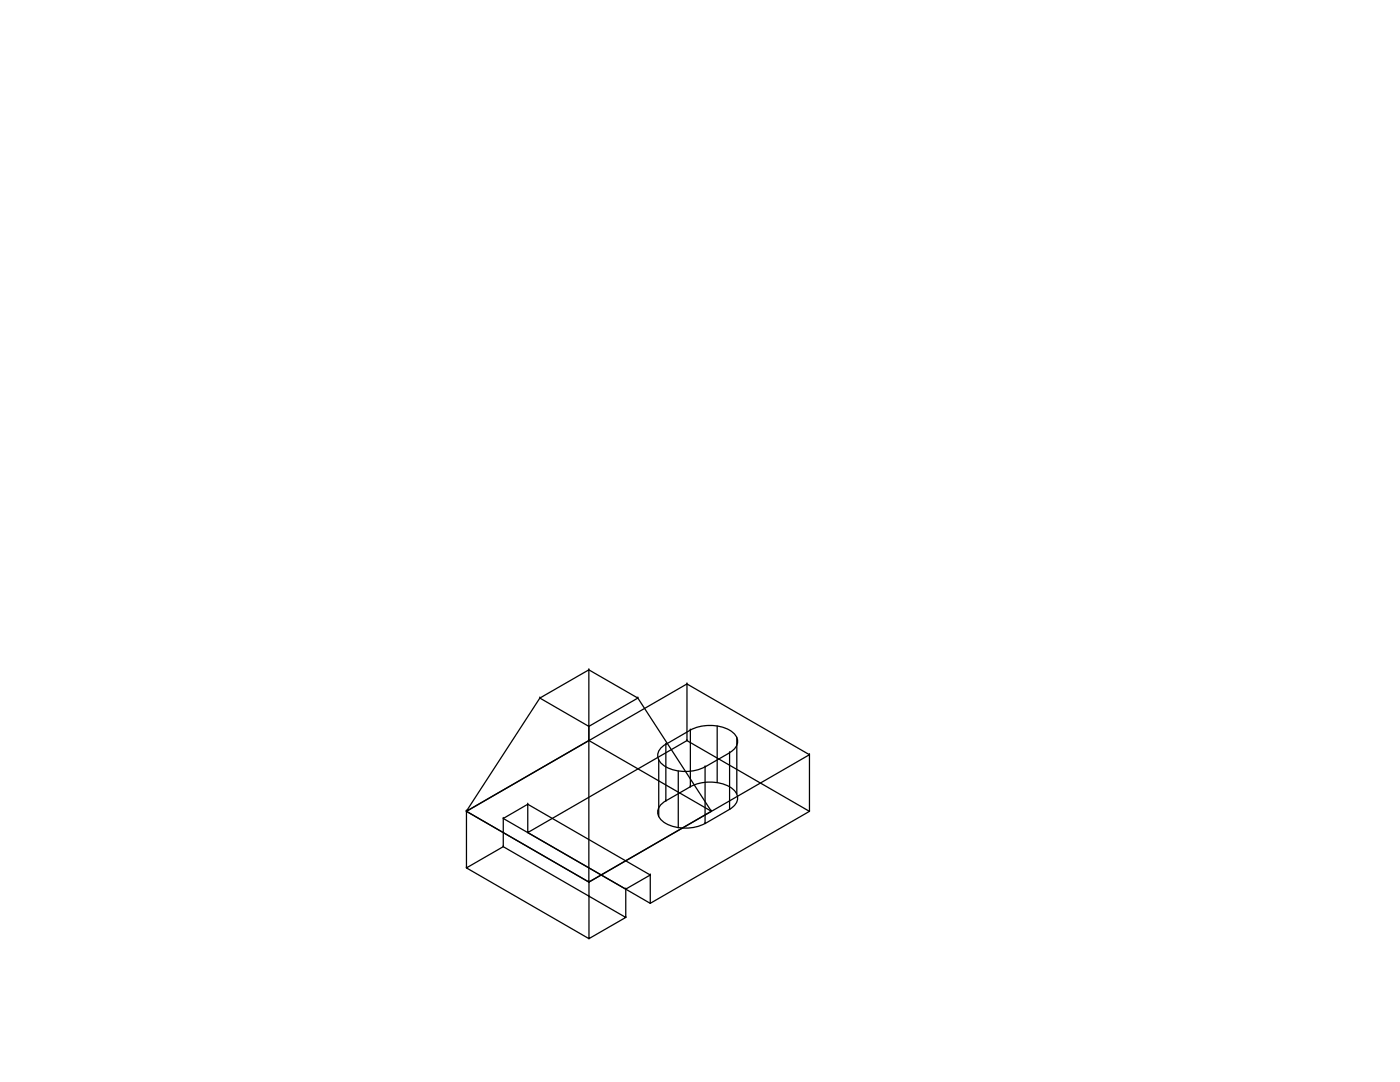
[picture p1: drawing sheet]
<svg xmlns="http://www.w3.org/2000/svg" width="279mm" height="216mm" viewBox="0 0 279 216" stroke-linecap="round" stroke-linejoin="round" font-family="sans-serif">
<!-- layer: 0 -->
<g fill="none" stroke="#000" stroke-width=".25">
<path d="M107.7 139.3l9.8-5.6v14.1l-24.4 14.1zM107.7 139.3l9.8 5.6v31.1l-24.4-14.1M107.7 139.3h.1M117.5 133.7h.1M117.5 133.7l9.8 5.6M127.3 139.3h.1M137.1 136.5l-44 25.4v11.3l7.3-4.3v-5.6l4.9-2.8v5.6l31.8-18.3M137.1 136.5h.1M117.5 144.9l9.8-5.6 14.7 22.6-24.5 14.1M117.5 147.8h.1M117.5 144.9h.1M117.5 147.8l24.5 14.1"/>
<path d="M131.5 151.6v11.3M132.9 159.8a2.38 2.38 0 0 0-1.6 2.3 2.38 2.38 0 0 0 1.6 2.2 8.7 8.7 0 0 0 7.8 0M132.9 148.5a2.38 2.38 0 0 0-1.6 2.3 2.38 2.38 0 0 0 1.6 2.2 8.7 8.7 0 0 0 7.8 0M132.9 159.8h.1M132.9 148.5h.1M132.9 148.5v11.3M135.4 153.9v11.3M137.1 147.8h.1M137.8 157a8.4 8.4 0 0 1 8.5 .5 2.14 2.14 0 0 1 0 3.5l-.7 .5M137.8 145.7a8.4 8.4 0 0 1 8.5 .5 2.14 2.14 0 0 1 0 3.5l-.7 .5M137.8 157h.1M137.8 145.7h.1"/>
<path d="M137.8 145.7v11.3M137.8 157l-4.9 2.8M137.8 145.7l-4.9 2.8M140.7 153h.1M140.7 153v11.3M143.1 144.9v11.3M145.6 150.2h.1M145.6 150.2v11.3M145.6 150.2l-4.9 2.8M147 147.1v11.3M161.5 150.6l-24.4-14.1v11.3l24.4 14.1M161.5 150.6h.1"/>
<path d="M93.1 161.9h.1M93.1 173.2h.1M93.1 173.2l24.4 14.1M93.1 161.9l24.4 14.1M100.4 168.9l24.5 14.2v-5.7l4.9-2.8v5.6l31.7-18.3v-11.3l-44 25.4v11.3l7.4-4.2M100.4 168.9h.1M100.4 163.3h.1M100.4 163.3l29.4 16.9M105.3 160.5h.1M105.3 166.1h.1M105.3 160.5l24.5 14.1M117.5 176h.1"/>
<path d="M124.9 177.4h.1M129.8 174.6h.1M140.7 164.3h.1M142 161.9h.1M145.6 161.5h.1M145.6 161.5l-4.9 2.8M161.5 161.9h.1M117.5 187.3h.1M124.9 183.1h.1M129.8 180.2h.1"/>
</g>
</svg>
